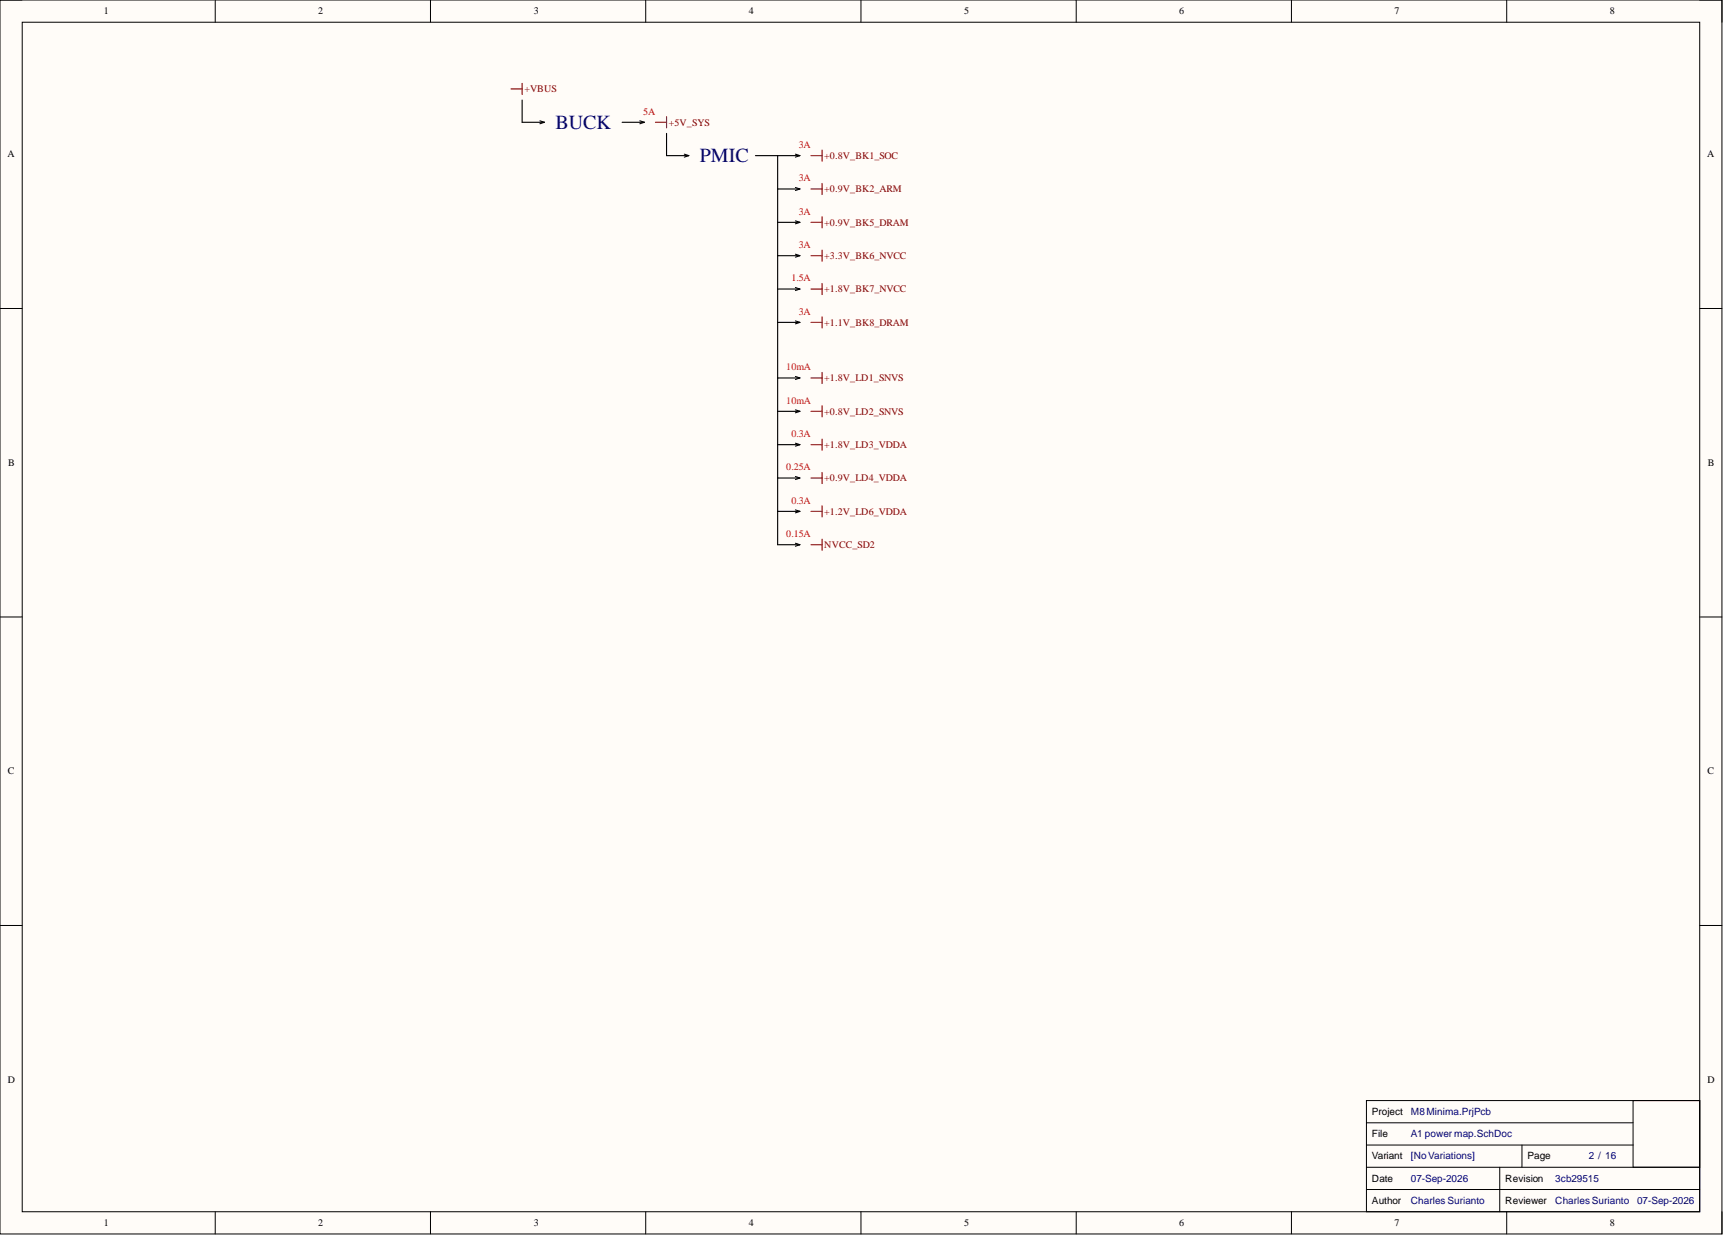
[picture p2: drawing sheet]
<svg xmlns="http://www.w3.org/2000/svg" width="393mm" height="282mm" viewBox="0 0 393 282" stroke-linecap="round" stroke-linejoin="round" font-family="sans-serif">
<defs><g id="words">
<g font-size="4.6" fill="#000080">
<text x="126.8" y="29.4">BUCK</text>
<text x="159.8" y="37">PMIC</text>
</g>
<g font-size="2.3">
<text x="23.7" y="3.3">1</text>
<text x="72.6" y="3.3">2</text>
<text x="121.9" y="3.3">3</text>
<text x="170.9" y="3.3">4</text>
<text x="220.1" y="3.3">5</text>
<text x="269.2" y="3.3">6</text>
<text x="318.4" y="3.3">7</text>
<text x="367.5" y="3.3">8</text>
<text x="1.7" y="35.9">A</text>
<text x="389.7" y="35.9">A</text>
<text x="1.9" y="106.4">B</text>
<text x="389.9" y="106.4">B</text>
<text x="1.8" y="176.8">C</text>
<text x="389.8" y="176.8">C</text>
<text x="1.8" y="247.2">D</text>
<text x="389.8" y="247.2">D</text>
<text x="313.2" y="254.5">Project</text>
<text x="313.2" y="259.6">File</text>
<text x="313.2" y="264.6">Variant</text>
<text x="313.2" y="269.7">Date</text>
<text x="343.6" y="269.7">Revision</text>
<text x="348.7" y="264.6">Page</text>
<text x="313.2" y="274.8">Author</text>
<text x="343.6" y="274.8">Reviewer</text>
<text x="23.7" y="279.9">1</text>
<text x="72.6" y="279.9">2</text>
<text x="121.9" y="279.9">3</text>
<text x="170.9" y="279.9">4</text>
<text x="220.1" y="279.9">5</text>
<text x="269.2" y="279.9">6</text>
<text x="318.4" y="279.9">7</text>
<text x="367.5" y="279.9">8</text>
</g>
<g font-size="2.3" fill="#800000">
<text x="119.7" y="21.1">+VBUS</text>
<text x="152.7" y="28.7">+5V_SYS</text>
<text x="188.2" y="36.3">+0.8V_BK1_SOC</text>
<text x="188.2" y="43.9">+0.9V_BK2_ARM</text>
<text x="188.2" y="51.5">+0.9V_BK5_DRAM</text>
<text x="188.2" y="59.1">+3.3V_BK6_NVCC</text>
<text x="188.2" y="66.7">+1.8V_BK7_NVCC</text>
<text x="188.2" y="74.3">+1.1V_BK8_DRAM</text>
<text x="188.2" y="87">+1.8V_LD1_SNVS</text>
<text x="188.2" y="94.6">+0.8V_LD2_SNVS</text>
<text x="188.2" y="102.3">+1.8V_LD3_VDDA</text>
<text x="188.2" y="109.9">+0.9V_LD4_VDDA</text>
<text x="188.2" y="117.5">+1.2V_LD6_VDDA</text>
<text x="188.2" y="125.1">NVCC_SD2</text>
</g>
<g font-size="2.3" fill="#f00">
<text x="146.8" y="26.1">5A</text>
<text x="182.3" y="33.7">3A</text>
<text x="182.3" y="41.4">3A</text>
<text x="182.3" y="49">3A</text>
<text x="182.3" y="56.6">3A</text>
<text x="180.7" y="64.2">1.5A</text>
<text x="182.3" y="71.8">3A</text>
<text x="179.5" y="84.5">10mA</text>
<text x="179.5" y="92.1">10mA</text>
<text x="180.7" y="99.7">0.3A</text>
<text x="179.5" y="107.3">0.25A</text>
<text x="180.7" y="114.9">0.3A</text>
<text x="179.5" y="122.5">0.15A</text>
</g>
<g font-size="2.3" fill="#000080">
<text x="322.1" y="254.5">M8Minima.PrjPcb</text>
<text x="322.1" y="259.6">A1 power map.SchDoc</text>
<text x="322.1" y="264.6">[NoVariations]</text>
<text x="322.1" y="269.7">07-Sep-2026</text>
<text x="355.1" y="269.7">3cb29515</text>
<text x="362.8" y="264.6">2 / 16</text>
<text x="322.1" y="274.8">Charles Surianto</text>
<text x="355.1" y="274.8">Charles Surianto</text>
<text x="373.7" y="274.8">07-Sep-2026</text>
</g>
</g></defs>
<path d="M0 0h393.1v281.6h-393.1z" fill-rule="evenodd" fill="#fffcf8"/>
<path d="M0 0h393.1v281.6h-393.1z" fill="none" stroke="#000" stroke-width=".23"/>
<path d="M5.1 5.1h382.9v271.5h-382.9z" fill-rule="evenodd" fill="#fffcf8"/>
<g fill="none" stroke="#000" stroke-width=".23">
<path d="M0 0h5.1M49.1 0v5.1M98.3 0v5.1M147.4 0v5.1M196.6 0v5.1M245.7 0v5.1M294.8 0v5.1M344 0v5.1M388 0h5.1v5.1M5.1 5.1h382.9v271.5h-382.9zM0 70.4h5.1M388 70.4h5.1"/>
<path d="M0 140.8h5.1M388 140.8h5.1M0 211.2h5.1M388 211.2h5.1M311.9 251.2h76.1v25.4h-76.1zM311.9 256.3h60.9M372.8 251.2h15.2v15.2h-15.2zM49.1 276.6v5M98.3 276.6v5M147.4 276.6v5M196.6 276.6v5M245.7 276.6v5"/>
<path d="M294.8 276.6v5M311.9 266.4h76.1M311.9 271.5h76.1M311.9 261.3h60.9M342.4 266.4v10.2M344 276.6v5M347.5 261.3v5.1M393.1 276.6v5"/>
</g>
<g fill="none" stroke="#800000" stroke-width=".25">
<path d="M119.2 19v2.6M116.7 20.3h2.5M149.6 27.9h2.6M152.2 26.6v2.6M185.1 35.5h2.6M187.7 34.3v2.5M185.1 43.1h2.6M185.1 50.7h2.6M185.1 58.4h2.6M187.7 41.9v2.5M187.7 49.5v2.5M187.7 57.1v2.5"/>
<path d="M185.1 66h2.6M185.1 73.6h2.6M187.7 64.7v2.5M187.7 72.3v2.5M185.1 86.3h2.6M185.1 93.9h2.6M187.7 85v2.5M187.7 92.6v2.5M185.1 101.5h2.6M185.1 109.1h2.6M185.1 116.7h2.6M187.7 100.2v2.6"/>
<path d="M187.7 107.8v2.6M187.7 115.4v2.6M185.1 124.3h2.6M187.7 123.1v2.5"/>
</g>
<g fill="none" stroke="#000" stroke-width=".25">
<path d="M119.2 22.8v5.1h5.1M123.3 27.6l1 .3M124.3 27.9l-1 .3M142 27.9h5.1M146.1 27.6l1 .3M147.1 27.9l-1 .3M152.2 30.4v5.1h5M156.2 35.2l1 .3M157.2 35.5l-1 .4M172.5 35.5h10.1M177.5 35.5v88.8h5.1M181.6 35.2l1 .3"/>
<path d="M182.6 35.5l-1 .4M177.5 43.1h5.1M177.5 50.7h5.1M177.5 58.4h5.1M181.6 42.8l1 .3M181.6 50.4l1 .3M181.6 58l1 .4M182.6 43.1l-1 .4M182.6 50.7l-1 .4M182.6 58.4l-1 .3M177.5 66h5.1M177.5 73.6h5.1"/>
<path d="M181.6 65.6l1 .4M181.6 73.2l1 .4M182.6 66l-1 .3M182.6 73.6l-1 .3M177.5 86.3h5.1M177.5 93.9h5.1M181.6 85.9l1 .4M181.6 93.5l1 .4M182.6 86.3l-1 .3M182.6 93.9l-1 .3M177.5 101.5h5.1M177.5 109.1h5.1"/>
<path d="M177.5 116.7h5.1M181.6 101.2l1 .3M181.6 108.8l1 .3M181.6 116.4l1 .3M182.6 101.5l-1 .3M182.6 109.1l-1 .3M182.6 116.7l-1 .4M181.6 124l1 .3M182.6 124.3l-1 .4"/>
</g>
<use href="#words"/>
</svg>
